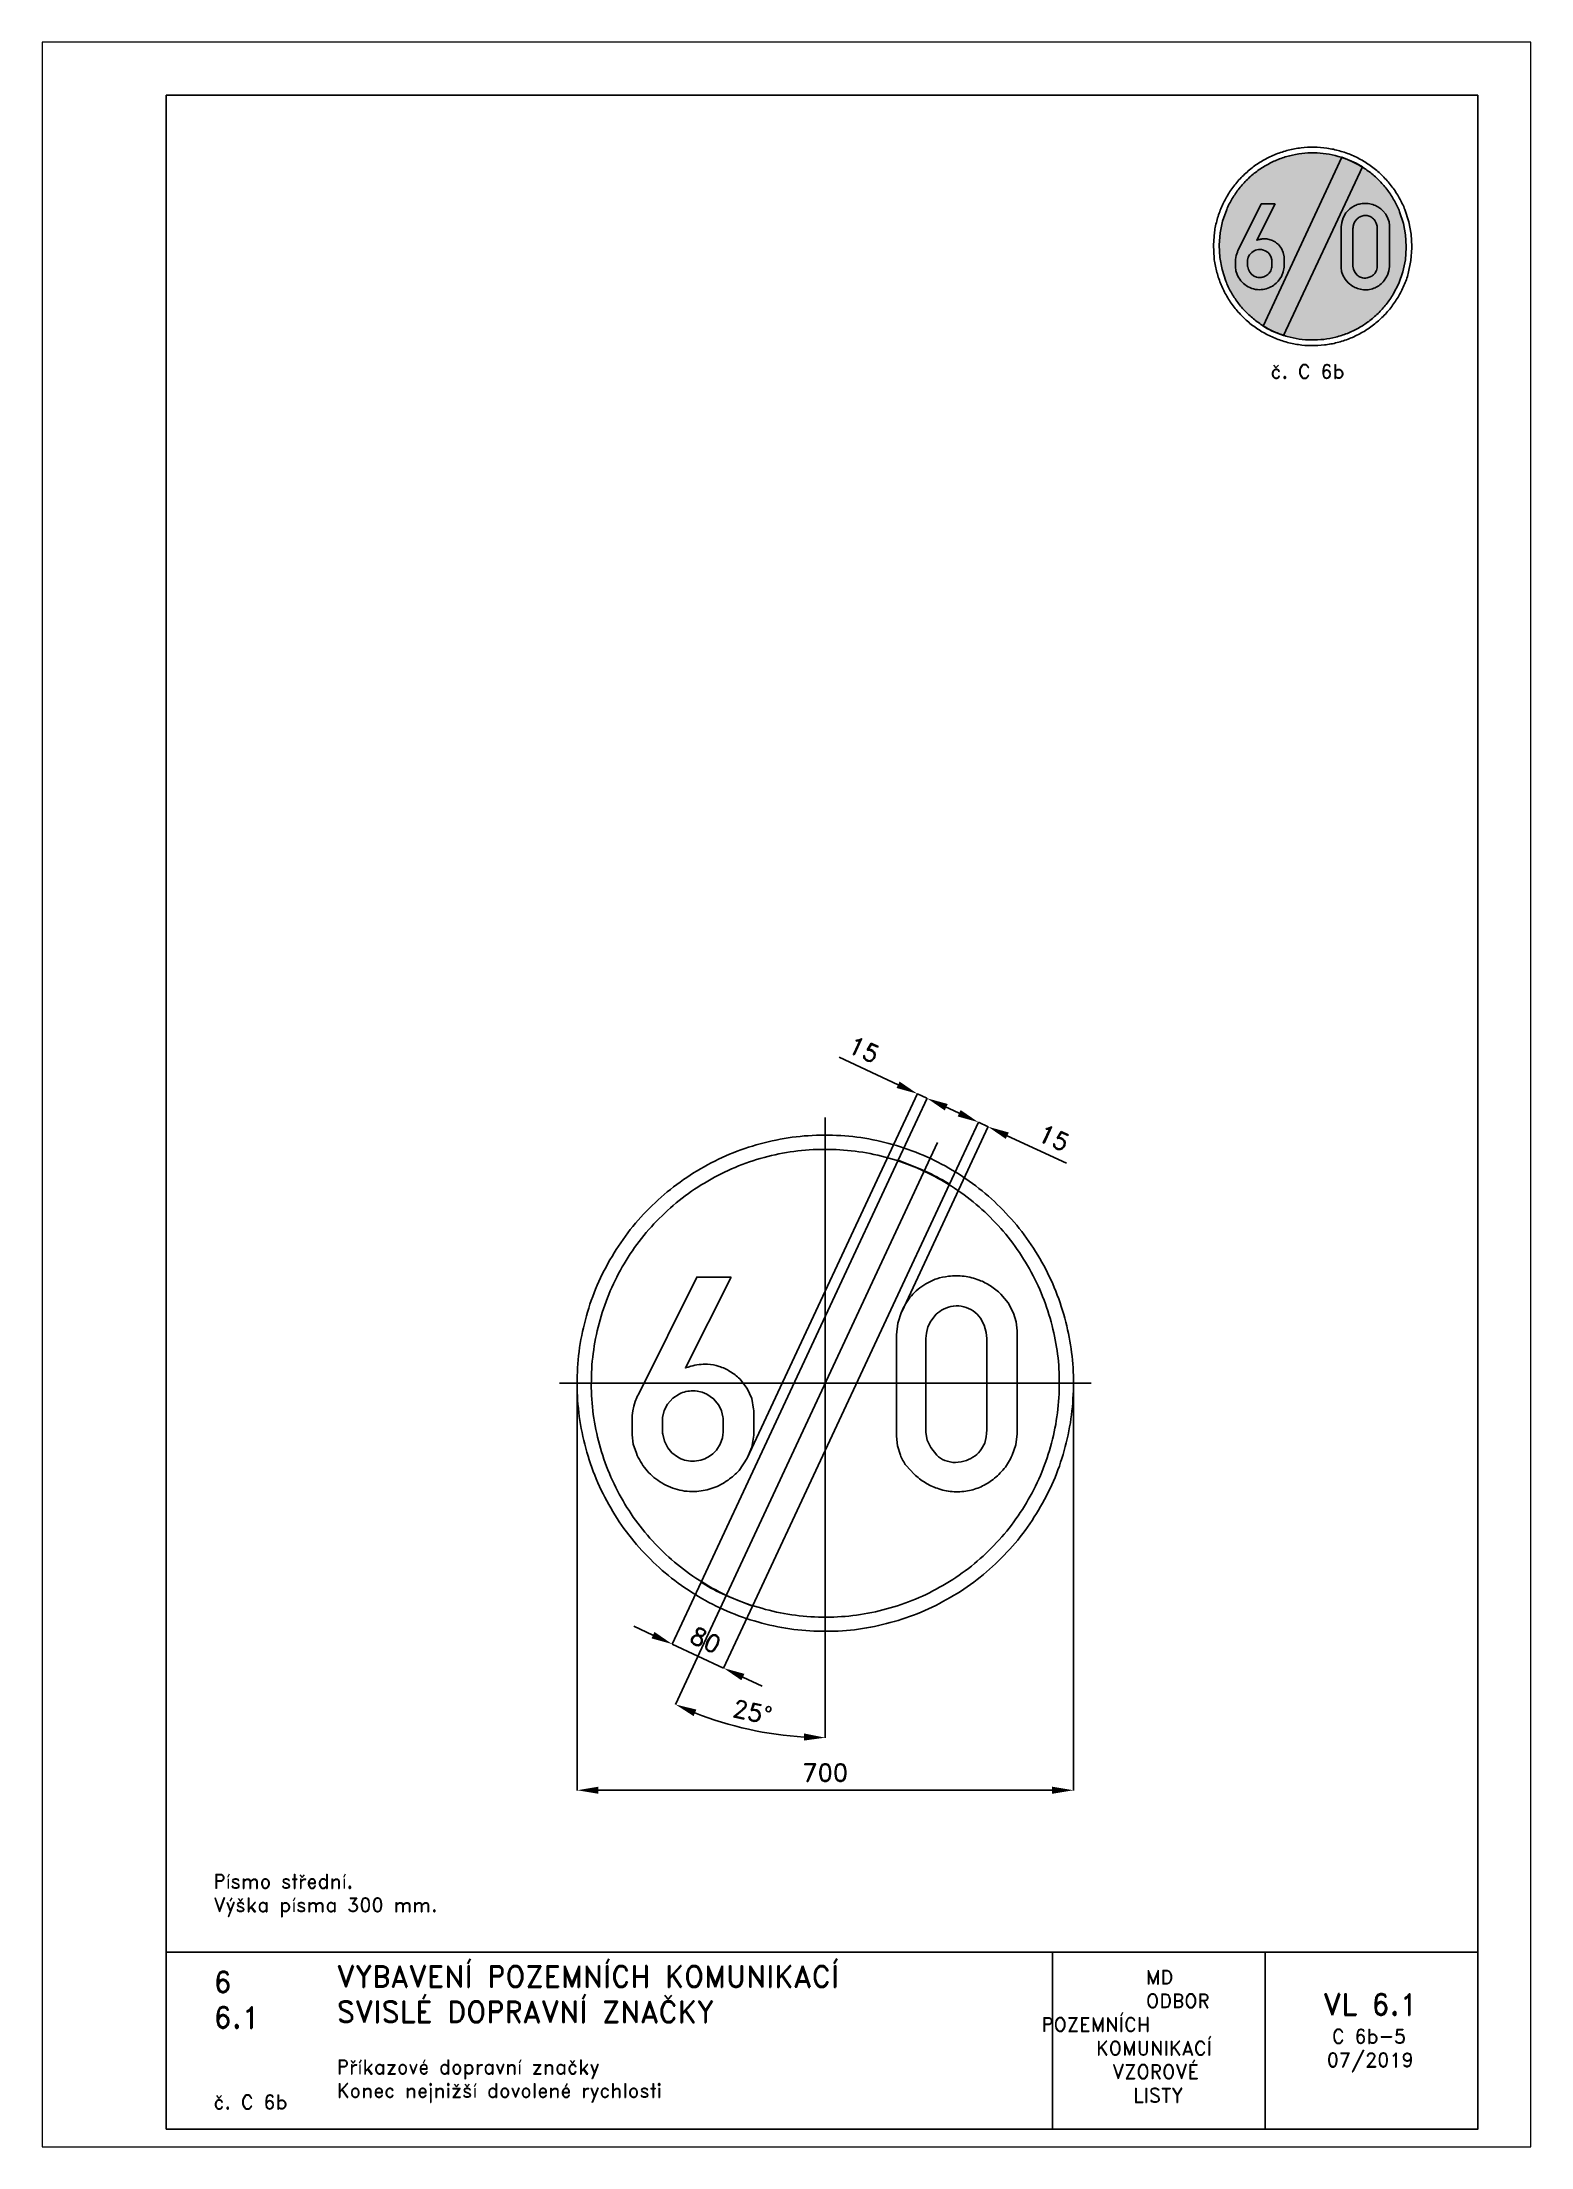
# Paper-space layout 'C 6b-5' of a CAD drawing. Header units: millimetres. Extents: x 0 to 210, y 0 to 297.
# The model-space entities are those that its viewports show. They can reach past a viewport. Long polylines and large blocks are cut down to what shows.
import ezdxf

# ---------------------------------------------------------------- set-up
doc = ezdxf.new("R2010")
doc.units = ezdxf.units.MM
doc.header["$LTSCALE"] = 5
doc.linetypes.add('ČERCHOVANÁX2', pattern=[2, 1, -0.5, 0, -0.5])
for name, color, linetype in [('Kóty', 2, 'Continuous'), ('Rozpiska', 7, 'Continuous'), ('Značka', 7, 'Continuous')]:
    doc.layers.add(name, color=color, linetype=linetype)
doc.layers.add('Rámeček', color=6, linetype='Continuous', plot=False)
doc.styles.get("Standard").update_dxf_attribs({"font": 'romand.shx', "height": 25})
doc.dimstyles.get("Standard").update_dxf_attribs({"dimtxt": 25, "dimasz": 30, "dimexe": 0.18, "dimexo": 0.0625, "dimgap": 12.5, "dimtad": 1, "dimdec": 0, "dimzin": 0, "dimdsep": 46, "dimtxsty": 'Standard', "dimcen": 0.09, "dimadec": 0, "dimazin": 0, "dimtfac": 1, "dimtdec": 0, "dimtofl": 0, "dimtmove": 0, "dimatfit": 3, "dimfxl": 1, "dimtolj": 1, "dimtzin": 0, "dimarcsym": 0})

psp = doc.layouts.new('C 6b-5')

# ---------------------------------------------------------------- texts
at = {"layer": 'Rozpiska', "color": 7, "attachment_point": 1}
for s, width, heights, insert, char_height in [('\\pi7.99147;{\\C6;č. C 6b}', 27.98293665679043, [2.666666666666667], (165.2758677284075, 251.5084026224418), 2), ('Písmo střední.\\PVýška písma 300 mm. {\\H1.83333x; }', 155.5010732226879, [0], (24.16971776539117, 38.48305460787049), 2), ('6', 149.04217740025, [0], (24.16971776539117, 24.77143633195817), 3), ('{\\C6;VYBAVENÍ POZEMNÍCH KOMUNIKACÍ\\P}SVISLÉ DOPRAVNÍ ZNAČKY{\\H1.34524x; }', 149.04217740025, [0], (41.56166878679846, 25.56072462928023), 3), ('\\pi14.7414;{\\C6;MD\\P\\pi2.36044;}ODBOR POZEMNÍCH{\\H1.57143x; }\\P\\pi7.69378;KOMUNIKACÍ{\\H1.5x; }\\P\\pi9.97949;{\\C6;VZOROVÉ\\H1.47619x; \\H0.67742x;\\P\\pi12.93187;LISTY\\H1.26984x; }', 33.10184048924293, [0], (140.9534725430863, 24.94523992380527), 2), ('\\pi1.03113;{\\H1.5x;\\C6;VL 6.1\\P\\pi2.26919;\\H0.66667x;C 6b-5\\H1.66666x; \\H0.6x;\\P\\pi1.5549;07/2019\\H1.80159x; }', 16.06225436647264, [0], (179.6550617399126, 21.60975232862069), 2), ('6.1', 149.04217740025, [0], (24.16971776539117, 19.77734483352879), 3), ('{\\C6;Příkazové dopravní značky\\P}Konec nejnižší dovolené rychlosti{\\H1.83333x; }', 149.04217740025, [0], (41.56166878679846, 12.28505153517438), 2), ('{\\C6;č. C 6b}', 18.33049291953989, [2.666666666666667], (24.16971776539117, 7.325564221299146), 2)]:
    psp.add_mtext_dynamic_manual_height_columns(s, width=width, gutter_width=100, heights=heights, dxfattribs=dict(at, insert=insert, char_height=char_height))

msp = doc.modelspace()

# ---------------------------------------------------------------- texts
at = {"layer": 'Kóty', "char_height": 25, "attachment_point": 5, "rotation": 334.99434697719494}
for insert in [(54.5609019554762, 470.6031485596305), (322.5405267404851, 346.1921985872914)]:
    msp.add_mtext('\\A1;15', dxfattribs=dict(at, insert=insert))

# ---------------------------------------------------------------- blocks, each defined once
blk = doc.blocks.new('*D2')
at = {"layer": 'Defpoints', "color": 0, "transparency": 16777216}
for p in [(-175.1000000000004, -280.7754), (-102.6000000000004, -314.6011999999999), (-143.3539788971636, -401.9506040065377)]:
    blk.add_point(p, dxfattribs=at)
at = {"layer": 'Kóty', "color": 0, "lineweight": -2, "transparency": 16777216}
for p, q in [((-175.1264255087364, -280.8320387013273), (-215.9300843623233, -368.2879234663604)), ((-102.6264255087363, -314.6578387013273), (-143.4300843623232, -402.1137234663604)), ((-243.0405555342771, -355.4405598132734), (-270.2271321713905, -342.7563156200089)), ((-116.1674022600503, -414.6348481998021), (-88.98082562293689, -427.3190923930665))]:
    blk.add_line(p, q, dxfattribs=at)
at = {"layer": 'Kóty', "color": 0, "transparency": 16777216}
for points in [[(-240.9265148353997, -350.9094637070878), (-245.1545962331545, -359.971655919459), (-215.8539788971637, -368.1248040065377)], [(-114.0533615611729, -410.1037520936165), (-118.2814429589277, -419.1659443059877), (-143.3539788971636, -401.9506040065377)]]:
    blk.add_solid(points, dxfattribs=at)
at = {"layer": 'Kóty', "color": 0, "transparency": 16777216, "insert": (-169.0337754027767, -362.3822234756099), "char_height": 25, "attachment_point": 5, "rotation": 334.9879955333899}
blk.add_mtext('\\A1;80', dxfattribs=at)
blk = doc.blocks.new('*D3')
at = {"layer": 'Defpoints', "color": 0, "transparency": 16777216}
for p in [(1.4210854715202e-14, 375.0000000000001), (158.4818481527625, 339.8654201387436), (-158.4818481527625, -339.8654201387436), (-1.4210854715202e-14, -375.0000000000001), (-143.4338556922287, -479.1024430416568)]:
    blk.add_point(p, dxfattribs=at)
at = {"layer": 'Kóty', "color": 0, "lineweight": -2, "transparency": 16777216}
for p, q in [((-158.5082617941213, -339.9220643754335), (-211.4327083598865, -453.4189062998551)), ((-1.4210854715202e-14, -375.0625000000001), (-7.105427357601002e-14, -500.2924092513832))]:
    blk.add_line(p, q, dxfattribs=at)
blk.add_arc((0, 0), 500.1124092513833, 248.4374895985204, 266.5625104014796, dxfattribs=at)
at = {"layer": 'Kóty', "color": 0, "transparency": 16777216}
for points in [[(-185.7755899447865, -469.7059997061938), (-181.8231399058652, -460.5202423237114), (-211.3566370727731, -453.2557708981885)], [(-29.83653674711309, -494.2148610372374), (-30.13646931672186, -504.2103620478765), (-8.526512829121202e-14, -500.1124092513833)]]:
    blk.add_solid(points, dxfattribs=at)
at = {"layer": 'Kóty', "color": 0, "transparency": 16777216, "insert": (-102.8331464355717, -463.8503480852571), "char_height": 25, "attachment_point": 5, "rotation": 347.49999999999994}
blk.add_mtext('\\A1;25°', dxfattribs=at)
blk = doc.blocks.new('*D4')
at = {"layer": 'Defpoints', "color": 0, "transparency": 16777216}
for p in [(-350.0535818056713, 0), (350, 2.507327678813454e-12), (349.9999999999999, -574.328841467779)]:
    blk.add_point(p, dxfattribs=at)
at = {"layer": 'Kóty', "color": 0, "lineweight": -2, "transparency": 16777216}
for p, q in [((-350.0535818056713, -0.0625), (-350.0535818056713, -574.5088414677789)), ((350, -0.06249999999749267), (349.9999999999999, -574.5088414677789)), ((-320.0535818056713, -574.328841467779), (319.9999999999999, -574.328841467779))]:
    blk.add_line(p, q, dxfattribs=at)
at = {"layer": 'Kóty', "color": 0, "transparency": 16777216}
for points in [[(-320.0535818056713, -569.328841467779), (-320.0535818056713, -579.328841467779), (-350.0535818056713, -574.328841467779)], [(319.9999999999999, -569.328841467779), (319.9999999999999, -579.328841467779), (349.9999999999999, -574.328841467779)]]:
    blk.add_solid(points, dxfattribs=at)
at = {"layer": 'Kóty', "color": 0, "transparency": 16777216, "insert": (-0.0267909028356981, -549.328841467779), "char_height": 25, "attachment_point": 5}
blk.add_mtext('\\A1;700', dxfattribs=at)

# ---------------------------------------------------------------- dimensions: what is measured, and where the dimension line sits
at = {"layer": 'Kóty'}
dim = msp.add_angular_dim_2l(base=(-143.4338556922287, -479.1024430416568), line1=((158.4818481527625, 339.8654201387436), (-158.4818481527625, -339.8654201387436)), line2=((0, 375), (0, -375)), dimstyle='Standard', dxfattribs=at)
dim.commit()
dim.dimension.update_dxf_attribs({"geometry": '*D3', "text_midpoint": (-102.8331464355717, -463.8503480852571)})
dim = msp.add_linear_dim(base=(349.9999999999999, -574.328841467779), p1=(-350.0535818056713, 0), p2=(350, 2.507327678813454e-12), dimstyle='Standard', dxfattribs=at)
dim.commit()
dim.dimension.update_dxf_attribs({"geometry": '*D4', "text_midpoint": (-0.0267909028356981, -549.328841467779)})
dim = msp.add_aligned_dim(p1=(-175.1000000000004, -280.7754), p2=(-102.6000000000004, -314.6011999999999), distance=-96.38882288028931, dimstyle='Standard', dxfattribs=at)
dim.commit()
dim.dimension.update_dxf_attribs({"geometry": '*D2', "text_midpoint": (-169.0337754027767, -362.3822234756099)})

# ---------------------------------------------------------------- linework, layer by layer
at = {"layer": 'Kóty'}
for p, q in [((19.3943541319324, 460.0022652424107), (102.6845229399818, 421.1534166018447)), ((-110.0621492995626, -105.937), (129.9485944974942, 408.6353176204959)), ((102.6000000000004, 314.6010000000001), (143.5098813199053, 402.3099588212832)), ((188.74965054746, 381.0102628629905), (161.5616679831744, 393.691493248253)), ((107.7528384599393, 100.8632832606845), (229.6218638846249, 362.1449442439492)), ((175.1000000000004, 280.775), (216.0137204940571, 368.4921603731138)), ((256.7337590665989, 349.300585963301), (340.0239278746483, 310.451737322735))]:
    msp.add_line(p, q, dxfattribs=at)
for points in [[(129.872507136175, 408.4721897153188), (143.4337939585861, 402.1468309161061)], [(215.9376331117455, 368.329032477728), (229.5457765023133, 361.9818163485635)], [(-215.8539788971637, -368.1248040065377), (-143.3539788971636, -401.9506040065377)]]:
    msp.add_lwpolyline(points, dxfattribs=at)
for points in [[(104.7980607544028, 425.6847473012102), (100.5709851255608, 416.6220859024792), (129.872507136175, 408.4721897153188)], [(172.7353159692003, 393.9969347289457), (168.5082403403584, 384.9342733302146), (143.4337939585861, 402.1468309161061)], [(190.8631889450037, 385.5415932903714), (186.6361121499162, 376.4789324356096), (215.9376331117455, 368.329032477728)], [(258.8472974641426, 353.831916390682), (254.6202206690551, 344.7692555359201), (229.5457765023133, 361.9818163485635)]]:
    msp.add_solid(points, dxfattribs=at)
at = {"layer": 'Značka', "color": 6, "linetype": 'ČERCHOVANÁX2', "lineweight": 25, "ltscale": 5}
for p, q in [((0, 375), (0, -375)), ((158.4818481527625, 339.8654201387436), (-158.4818481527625, -339.8654201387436)), ((375.0000000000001, 0), (-375, 0))]:
    msp.add_line(p, q, dxfattribs=at)
at = {"layer": 'Značka', "color": 5}
for points in [[(350, 0), (350, -2.290999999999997), (350, -4.58099999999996, -0.0321663), (346.5, -50.20799999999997, -0.0357268), (336.8999999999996, -95.00400000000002, -0.0366679), (321.7999999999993, -138.262, -0.03474869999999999), (300.7999999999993, -178.953, -0.03404219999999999), (275, -216.774, -0.0344423), (244.2000000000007, -250.7057, -0.0345546), (209.5, -280.5629, -0.0344262), (171, -305.3736, -0.034386), (129.7000000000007, -325.2231, -0.0344168), (86.20000000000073, -339.2308, -0.03442319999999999), (41.20000000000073, -347.72408, -0.0344159), (-4.600000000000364, -349.9700147, -0.03441669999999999), (-50.20000000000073, -346.52732, -0.034417), (-95, -336.8593, -0.0344219), (-138.2000000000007, -321.7156, -0.03442580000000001), (-179, -300.7922, -0.03441959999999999), (-216.7999999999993, -274.9795, -0.0344135), (-250.7000000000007, -244.227, -0.0344027), (-280.6000000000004, -209.504, -0.0344212), (-305.3999999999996, -171.017, -0.0344081), (-325.2000000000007, -129.751, -0.03441669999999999), (-339.2000000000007, -86.154, -0.034422), (-347.7000000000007, -41.15600000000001, -0.0344239), (-350, 4.58099999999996, -0.0344186), (-346.5, 50.24400000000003, -0.0344066), (-336.8999999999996, 95.00400000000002, -0.0344079), (-321.7000000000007, 138.22, -0.0344215), (-300.7999999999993, 178.953, -0.03441230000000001), (-275, 216.776, -0.0344159), (-244.2000000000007, 250.706, -0.0344112), (-209.5, 280.5599999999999, -0.03441019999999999), (-171, 305.3739999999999, -0.0344135), (-129.7999999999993, 325.2239999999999, -0.0344133), (-86.20000000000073, 339.2310000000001, -0.03441780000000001), (-41.20000000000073, 347.7239999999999, -0.0344147), (4.600000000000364, 349.97, -0.03441830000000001), (50.20000000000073, 346.5269999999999, -0.0344185), (95, 336.8589999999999, -0.0344139), (138.2000000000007, 321.715, -0.0344122), (179, 300.7919999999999, -0.034421), (216.7999999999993, 274.98, -0.0343987), (250.7000000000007, 244.227, -0.0344281), (280.6000000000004, 209.501, -0.0344954), (305.3999999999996, 171.0169999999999, -0.0344081), (325.2000000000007, 129.763, -0.0340917), (339.2000000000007, 86.154, -0.0328069), (347.5, 43.38400000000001, -0.0342764), (350, 0)], [(330, 0), (330, -2.160000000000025), (330, -4.319999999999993, -0.0321676), (326.7000000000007, -47.339, -0.0357412), (317.6000000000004, -89.57499999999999, -0.0366598), (303.3999999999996, -130.361, -0.03476890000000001), (283.6000000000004, -168.727, -0.0340415), (259.2999999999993, -204.387, -0.0344506), (230.2999999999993, -236.38, -0.034559), (197.5, -264.5307, -0.0344287), (161.2000000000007, -287.9237, -0.034392), (122.2999999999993, -306.6389, -0.034413), (81.20000000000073, -319.8462, -0.0344226), (38.79999999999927, -327.8541, -0.0344166), (-4.299999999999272, -329.9717, -0.03441549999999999), (-47.39999999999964, -326.7258, -0.03441780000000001), (-89.60000000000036, -317.6102, -0.0344206), (-130.2999999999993, -303.3319, -0.0344145), (-168.7000000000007, -283.6041, -0.034423), (-204.3999999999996, -259.2663, -0.034424), (-236.3999999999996, -230.271, -0.0344207), (-264.5, -197.532, -0.0344091), (-287.8999999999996, -161.245, -0.0344122), (-306.6000000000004, -122.337, -0.0343888), (-319.7999999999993, -81.231, -0.03439280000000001), (-327.8999999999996, -38.80400000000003, -0.034449), (-330, 4.319999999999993, -0.0344398), (-326.7000000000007, 47.37300000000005, -0.0344103), (-317.6000000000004, 89.57500000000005, -0.0344275), (-303.2999999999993, 130.3219999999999, -0.0344042), (-283.6000000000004, 168.727, -0.0344117), (-259.2999999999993, 204.389, -0.034409), (-230.2999999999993, 236.38, -0.0344094), (-197.5, 264.528, -0.0344108), (-161.2000000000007, 287.924, -0.0344214), (-122.2999999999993, 306.6389999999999, -0.0344114), (-81.20000000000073, 319.846, -0.034423), (-38.79999999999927, 327.8539999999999, -0.0344179), (4.299999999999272, 329.972, -0.0344171), (47.39999999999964, 326.7260000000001, -0.03441830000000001), (89.60000000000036, 317.61, -0.0344109), (130.2999999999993, 303.332, -0.0344202), (168.7000000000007, 283.604, -0.0344124), (204.3999999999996, 259.2669999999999, -0.034393), (236.3999999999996, 230.271, -0.0344124), (264.5, 197.529, -0.0344903), (287.8999999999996, 161.245, -0.0344317), (306.6000000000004, 122.348, -0.034062), (319.7999999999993, 81.231, -0.032789), (327.7000000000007, 40.90499999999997, -0.034256), (330, 0)], [(175.1000000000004, 280.775), (172.2000000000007, 282.633), (169.2000000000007, 284.4640000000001, 0.0360054), (136.7000000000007, 301.075), (102.6000000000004, 314.6010000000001), (-175.1000000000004, -280.7754), (-172.2000000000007, -282.6332), (-169.2000000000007, -284.4635, 0.0360042), (-136.7000000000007, -301.0751), (-102.6000000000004, -314.6011999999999), (175.1000000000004, 280.775)], [(-132.7999999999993, 149.9059999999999), (-197.2000000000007, 21.6880000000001), (-193.5, 22.90300000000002), (-189.7000000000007, 24.03099999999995, -0.0391117), (-178.0999999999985, 26.36199999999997, -0.0459437), (-166.2000000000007, 26.6880000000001, -0.0661316), (-149.7000000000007, 23.75999999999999, -0.06206), (-134.5, 16.75, -0.06452100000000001), (-120.7000000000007, 6.163999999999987), (-110.2000000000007, -7.625), (-103.7999999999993, -21.62400000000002), (-101.0999999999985, -36.625), (-101, -38.29700000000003), (-100.9000000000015, -39.96900000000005), (-100.9000000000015, -68.96900000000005), (-101, -71.09400000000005), (-101, -73.21900000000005), (-103.7000000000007, -90.04899999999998), (-110.2000000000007, -105.937), (-121.7000000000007, -122.959, -0.0610939), (-137.2000000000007, -136.5940000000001, -0.06935210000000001), (-158.0999999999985, -147.735, -0.0745073), (-181.2000000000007, -152.5309999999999, -0.086603), (-208.5999999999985, -150.076, -0.0853183), (-233.7000000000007, -138.5940000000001, -0.0800955), (-253.2000000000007, -121.2859999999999, -0.0761834), (-266.4000000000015, -98.875), (-270.7999999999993, -85.96499999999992), (-272.5, -72.59400000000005), (-272.5, -70.76599999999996), (-272.5, -68.93700000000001), (-272.5, -48.875), (-272.2999999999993, -47.25), (-272.2000000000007, -45.625), (-271.2999999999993, -38.827), (-269.9000000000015, -32.125), (-268, -25.98599999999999), (-265.5999999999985, -20.03099999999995), (-264.7000000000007, -17.97800000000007), (-263.7000000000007, -15.9369999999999), (-181.2000000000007, 149.9059999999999), (-132.7999999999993, 149.9059999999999)], [(100.5, 63.125), (100.5, 65.8130000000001), (100.5, 68.5), (102.5, 84.90499999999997), (107.7000000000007, 100.75, -0.0795526), (121.3999999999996, 123.3869999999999, -0.0890718), (141.7000000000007, 140.1559999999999, -0.0597907), (157.2000000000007, 147.3299999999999, -0.0520145), (173.8999999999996, 150.9059999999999, -0.062019), (195.7999999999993, 150.934, -0.06450059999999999), (216.8999999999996, 145.5309999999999, -0.0554556), (233.2000000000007, 137.362, -0.05548160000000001), (247.3999999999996, 125.8130000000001), (257.7999999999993, 113.3299999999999), (265.2999999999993, 98.96900000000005), (269.1000000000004, 86.644), (270.7000000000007, 73.875), (270.7000000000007, 69.40599999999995), (270.7000000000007, 64.9380000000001), (270.7000000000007, -65.81200000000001), (270.7000000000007, -68.5), (270.7000000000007, -71.18700000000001), (268.6000000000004, -86.73599999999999), (263.5, -101.6559999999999, -0.0667841), (252.2999999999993, -120.433, -0.0658847), (236.6000000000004, -135.6559999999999, -0.0611122), (219.7000000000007, -145.971, -0.06414919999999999), (200.7999999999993, -151.7809999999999, -0.0696632), (179.1000000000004, -152.94, -0.0674536), (157.7999999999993, -148.2190000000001, -0.0568232), (140.7000000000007, -140.108, -0.0495954), (125.6000000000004, -128.5), (114.1000000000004, -116.121, -0.06593500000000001), (105.8999999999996, -101.6559999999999), (101.8999999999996, -88.50299999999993), (100.5, -74.78099999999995), (100.3999999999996, -70.28999999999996), (100.5, -65.81200000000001), (100.5, 63.125)], [(141.7000000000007, 63.125), (141.7000000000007, -65.81200000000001), (141.7000000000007, -67.61099999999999), (141.7000000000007, -69.40599999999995), (143.7999999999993, -80.51299999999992), (148.7999999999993, -90.90599999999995), (157.2999999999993, -101.593, 0.09457280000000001), (168.6000000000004, -108.812, 0.108396), (183.6000000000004, -111.776, 0.0875479), (199, -108.812, 0.0781617), (211.2000000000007, -102.471, 0.0881138), (220.5, -92.68700000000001), (224.8999999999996, -84.51400000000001), (227.1000000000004, -75.56200000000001), (227.6000000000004, -70.69799999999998), (227.7000000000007, -65.81200000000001), (227.7000000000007, 63.125), (227.3999999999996, 67.36800000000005), (226.8999999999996, 71.59400000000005), (224.1000000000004, 82.149), (218.7000000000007, 91.78099999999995, 0.0881323), (208.5, 102.024, 0.0978912), (195.3999999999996, 107.9059999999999, 0.0998454), (180.7999999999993, 108.8240000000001, 0.08829780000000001), (166.7999999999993, 104.3440000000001, 0.074135), (156.3999999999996, 97.31500000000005), (148.7000000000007, 87.65599999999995), (144.7999999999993, 79.54199999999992), (142.6000000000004, 70.84400000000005), (142.1000000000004, 66.99099999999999), (141.7000000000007, 63.125)], [(-229.7000000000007, -51.25), (-229.7000000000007, -69.15599999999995), (-229.5, -70.5), (-229.2999999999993, -71.84400000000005), (-226.9000000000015, -81.88), (-222.2999999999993, -91.09400000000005), (-216.2999999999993, -98.32299999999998), (-208.7000000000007, -103.9059999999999, 0.0672495), (-198.5, -108.317, 0.06936519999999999), (-187.4000000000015, -109.812, 0.07218939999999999), (-175.7000000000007, -108.374, 0.0687303), (-164.7999999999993, -103.75), (-158.7000000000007, -99.58500000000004), (-153.5, -94.375), (-148.0999999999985, -86.13599999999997), (-145, -76.84400000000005), (-144.2999999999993, -72.92000000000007), (-143.9000000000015, -68.96900000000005), (-143.9000000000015, -51.56200000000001), (-144.0999999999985, -49.43499999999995), (-144.2999999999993, -47.31200000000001), (-146.2999999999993, -38.91200000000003), (-150.0999999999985, -31.09400000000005), (-157.5, -21.99099999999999), (-167.2999999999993, -15.40599999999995), (-173.7999999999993, -12.6869999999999), (-180.7000000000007, -11.15599999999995), (-183.7000000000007, -10.82799999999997), (-186.7000000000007, -10.71900000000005, 0.0576142), (-196.5, -11.81099999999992, 0.0609181), (-205.9000000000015, -15.1869999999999), (-215.0999999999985, -21.16000000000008), (-222.4000000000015, -29.43700000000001), (-227.0999999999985, -38.49900000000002), (-229.4000000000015, -48.375), (-229.5, -49.81200000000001), (-229.7000000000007, -51.25)]]:
    msp.add_lwpolyline(points, format="xyb", dxfattribs=at)

msp.set_redraw_order([(e.dxf.handle, doc.entitydb.next_handle()) for e in msp.query("TEXT MTEXT ATTDEF DIMENSION ARC_DIMENSION")])  # texts and dimensions are drawn at this point

# ---------------------------------------------------------------- hatches: boundary and pattern name
at = {"layer": 'Značka'}
h = psp.add_hatch(color=170, dxfattribs=at)
h.dxf.hatch_style = 1
edge = h.paths.add_edge_path()
edge.add_line((192.4255639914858, 268.1701578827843), (192.4255639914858, 268.0837578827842))
edge.add_line((192.4255639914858, 268.0837578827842), (192.4255639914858, 267.9973578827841))
edge.add_line((192.4255639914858, 267.9973578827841), (192.2935639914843, 266.2765978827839))
edge.add_line((192.2935639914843, 266.2765978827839), (191.9295639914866, 264.5871578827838))
edge.add_line((191.9295639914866, 264.5871578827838), (191.3615639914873, 262.9557178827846))
edge.add_line((191.3615639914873, 262.9557178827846), (190.569563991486, 261.4210778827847))
edge.add_arc((179.6261659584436, 267.8339230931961), 12.6839482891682, 321.82652208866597, 329.629642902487, ccw=False)
edge.add_arc((179.7375808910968, 267.7666426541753), 12.55478805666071, 313.8649863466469, 321.75365255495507, ccw=False)
edge.add_arc((179.6419875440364, 267.6358326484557), 12.52773609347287, 306.6811003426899, 314.5947865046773, ccw=False)
edge.add_arc((179.6152872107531, 267.6485459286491), 12.55388913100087, 298.8541511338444, 306.7441679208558, ccw=False)
edge.add_arc((179.4633730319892, 267.5698473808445), 12.55943653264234, 291.7509741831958, 299.6344212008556, ccw=False)
edge.add_arc((179.4630763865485, 267.5668330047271), 12.55674677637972, 283.8718211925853, 291.7573284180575, ccw=False)
edge.add_arc((179.3025391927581, 267.5160371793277), 12.54704654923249, 276.7512765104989, 284.6391644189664, ccw=False)
edge.add_arc((179.3010136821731, 267.5217257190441), 12.55287501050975, 268.87047857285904, 276.7551388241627, ccw=False)
edge.add_arc((179.1336222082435, 267.5451296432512), 12.57409462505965, 261.75106630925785, 269.6352000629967, ccw=False)
edge.add_arc((179.1313636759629, 267.5319729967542), 12.56075006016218, 253.86904429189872, 261.7526515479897, ccw=False)
edge.add_arc((178.9744446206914, 267.5719136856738), 12.55656383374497, 246.7288706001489, 254.60753335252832, ccw=False)
edge.add_arc((178.9727854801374, 267.5794272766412), 12.56281146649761, 238.8674471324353, 246.7493604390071, ccw=False)
edge.add_arc((178.825400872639, 267.6714337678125), 12.56656672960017, 231.7735011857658, 239.65955779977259, ccw=False)
edge.add_arc((178.8261750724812, 267.6682122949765), 12.56451535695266, 223.8787172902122, 231.7616378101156, ccw=False)
edge.add_arc((178.7125943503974, 267.7722992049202), 12.5557330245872, 216.698859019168, 224.5803602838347, ccw=False)
edge.add_arc((178.6991875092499, 267.7795819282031), 12.54934345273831, 208.8705254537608, 216.7620988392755, ccw=False)
edge.add_arc((178.6286301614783, 267.9262020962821), 12.55939920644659, 201.7281223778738, 209.6117067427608, ccw=False)
edge.add_line((166.9615639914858, 263.2766778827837), (166.4335639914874, 264.9209178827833))
edge.add_line((166.4335639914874, 264.9209178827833), (166.1095639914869, 266.6179978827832))
edge.add_line((166.1095639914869, 266.6179978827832), (166.0255639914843, 268.3429578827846))
edge.add_line((166.0255639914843, 268.3429578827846), (166.1575639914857, 270.0650778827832))
edge.add_line((166.1575639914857, 270.0650778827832), (166.5215639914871, 271.7531578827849))
edge.add_line((166.5215639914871, 271.7531578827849), (167.0935639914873, 273.3830378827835))
edge.add_arc((178.6308040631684, 268.4351678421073), 12.55345874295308, 148.9011182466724, 156.7874037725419, ccw=False)
edge.add_arc((178.7186278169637, 268.579288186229), 12.55535401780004, 141.7878428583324, 149.6713127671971, ccw=False)
edge.add_arc((178.7195355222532, 268.5677586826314), 12.56320196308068, 133.8659852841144, 141.7490889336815, ccw=False)
edge.add_arc((178.8402012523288, 268.6673251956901), 12.57600393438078, 126.69375571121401, 134.5766991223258, ccw=False)
edge.add_arc((178.8427986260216, 268.6822763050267), 12.56557238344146, 118.8610219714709, 126.74398827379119, ccw=False)
edge.add_arc((178.983048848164, 268.7801375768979), 12.54871553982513, 111.74736996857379, 119.6375469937, ccw=False)
edge.add_arc((178.9865922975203, 268.7777511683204), 12.55224523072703, 103.87003431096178, 111.7583571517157, ccw=False)
edge.add_arc((179.1499576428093, 268.8171785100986), 12.55425435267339, 96.75367321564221, 104.6370286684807, ccw=False)
edge.add_arc((179.1502411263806, 268.8183754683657), 12.55309904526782, 88.87107771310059, 96.75560061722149, ccw=False)
edge.add_arc((179.3175206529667, 268.7957790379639), 12.57351362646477, 81.7507509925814, 89.63525100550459, ccw=False)
edge.add_arc((179.3196867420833, 268.8085211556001), 12.56059256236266, 73.86846818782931, 81.75218989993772, ccw=False)
edge.add_arc((179.480200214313, 268.7781766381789), 12.54619872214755, 66.72599609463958, 74.61115995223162, ccw=False)
edge.add_arc((179.4773832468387, 268.7591343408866), 12.56480550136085, 58.86782909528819, 66.74850627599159, ccw=False)
edge.add_arc((179.6317737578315, 268.6774233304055), 12.55613741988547, 51.771138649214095, 59.66367346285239, ccw=False)
edge.add_arc((179.6356465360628, 268.684143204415), 12.54846221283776, 43.872935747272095, 51.76604283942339, ccw=False)
edge.add_arc((179.7448582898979, 268.5741320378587), 12.54693567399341, 36.69328853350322, 44.5807415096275, ccw=False)
edge.add_arc((179.7544020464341, 268.5617003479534), 12.54672116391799, 28.872087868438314, 36.76485159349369, ccw=False)
edge.add_arc((179.8118617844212, 268.4076853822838), 12.57182245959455, 21.739255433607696, 29.613225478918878, ccw=False)
edge.add_line((191.4895639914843, 273.0640778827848), (192.0175639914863, 271.4193978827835))
edge.add_line((192.0175639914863, 271.4193978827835), (192.3335639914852, 269.8063578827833))
edge.add_line((192.3335639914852, 269.8063578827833), (192.4255639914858, 268.1701578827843))
h = psp.add_hatch(color=10, dxfattribs=at)
h.dxf.hatch_style = 1
edge = h.paths.add_edge_path()
edge.add_line((186.2295639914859, 279.4011578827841), (186.1135639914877, 279.4754778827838))
edge.add_line((186.1135639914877, 279.4754778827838), (185.9935639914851, 279.5487178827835))
edge.add_arc((180.7312925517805, 270.8568681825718), 10.16069642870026, 58.80819899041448, 67.04795115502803)
edge.add_line((184.6935639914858, 280.213157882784), (183.3295639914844, 280.7541978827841))
edge.add_line((183.3295639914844, 280.7541978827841), (172.2215639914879, 256.9391418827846))
edge.add_line((172.2215639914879, 256.9391418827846), (172.337563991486, 256.864829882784))
edge.add_line((172.337563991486, 256.864829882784), (172.457563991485, 256.7916178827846))
edge.add_arc((177.7199891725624, 265.4834304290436), 10.1607442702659, 238.807348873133, 247.047123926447)
edge.add_line((173.7575639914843, 256.1271538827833), (175.1215639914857, 255.5861098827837))
edge.add_line((175.1215639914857, 255.5861098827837), (186.2295639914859, 279.4011578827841))
h = psp.add_hatch(color=255, dxfattribs=at)
h.dxf.hatch_style = 1
edge = h.paths.add_edge_path()
edge.add_line((183.2455639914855, 270.695157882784), (183.2455639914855, 270.8026778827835))
edge.add_line((183.2455639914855, 270.8026778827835), (183.2455639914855, 270.9101578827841))
edge.add_line((183.2455639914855, 270.9101578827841), (183.3255639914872, 271.5663578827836))
edge.add_line((183.3255639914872, 271.5663578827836), (183.5335639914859, 272.2001578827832))
edge.add_arc((186.6350943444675, 270.9416655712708), 3.347132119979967, 139.720613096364, 157.9144100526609, ccw=False)
edge.add_arc((186.3542567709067, 271.1812609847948), 2.977978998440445, 119.3733197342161, 139.7441197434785, ccw=False)
edge.add_arc((186.3981608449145, 271.3388559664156), 2.864510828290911, 107.98768297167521, 121.68536943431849, ccw=False)
edge.add_arc((186.5328892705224, 270.9343934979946), 3.290811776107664, 96.12854590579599, 108.04409780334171, ccw=False)
edge.add_arc((186.624061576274, 270.6892040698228), 3.544919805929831, 82.9758114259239, 97.17069825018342, ccw=False)
edge.add_arc((186.645563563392, 270.8424878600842), 3.39015802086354, 68.25450964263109, 83.01968178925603, ccw=False)
edge.add_arc((186.758314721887, 270.8963538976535), 3.299441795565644, 57.03634198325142, 69.72674710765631, ccw=False)
edge.add_arc((186.7637382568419, 270.8837985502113), 3.307044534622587, 44.52286645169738, 57.233537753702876, ccw=False)
edge.add_line((189.1215639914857, 273.2026778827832), (189.5375639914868, 272.7033578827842))
edge.add_line((189.5375639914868, 272.7033578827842), (189.837563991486, 272.1289178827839))
edge.add_line((189.837563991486, 272.1289178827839), (189.9895639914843, 271.6359178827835))
edge.add_line((189.9895639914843, 271.6359178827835), (190.0535639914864, 271.1251578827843))
edge.add_line((190.0535639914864, 271.1251578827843), (190.0535639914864, 270.9463978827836))
edge.add_line((190.0535639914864, 270.9463978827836), (190.0535639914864, 270.7676778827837))
edge.add_line((190.0535639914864, 270.7676778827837), (190.0535639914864, 265.5376778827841))
edge.add_line((190.0535639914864, 265.5376778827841), (190.0535639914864, 265.4301578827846))
edge.add_line((190.0535639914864, 265.4301578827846), (190.0535639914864, 265.322677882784))
edge.add_line((190.0535639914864, 265.322677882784), (189.9695639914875, 264.7007178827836))
edge.add_line((189.9695639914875, 264.7007178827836), (189.7655639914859, 264.1039178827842))
edge.add_line((189.7655639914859, 264.1039178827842), (189.3175639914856, 263.3528378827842))
edge.add_arc((186.7063973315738, 265.417524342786), 3.328831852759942, 306.5664396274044, 321.66607859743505, ccw=False)
edge.add_arc((186.6679236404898, 265.2960785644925), 3.255849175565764, 294.41226408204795, 308.3837638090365, ccw=False)
edge.add_arc((186.7329288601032, 265.1514008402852), 3.09723977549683, 279.75223575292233, 294.4233961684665, ccw=False)
edge.add_arc((186.6579896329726, 265.1757927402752), 3.134748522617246, 265.08779943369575, 281.02674179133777, ccw=False)
edge.add_arc((186.6604004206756, 265.2909338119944), 3.249681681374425, 249.7863377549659, 265.21928405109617, ccw=False)
edge.add_arc((186.6189877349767, 265.4045482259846), 3.342902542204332, 238.12208585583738, 251.1253720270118, ccw=False)
edge.add_line((184.8535639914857, 262.565837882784), (184.2495639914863, 263.0301578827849))
edge.add_line((184.2495639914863, 263.0301578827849), (183.7895639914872, 263.5253178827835))
edge.add_line((183.7895639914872, 263.5253178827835), (183.4615639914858, 264.1039178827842))
edge.add_line((183.4615639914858, 264.1039178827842), (183.301563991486, 264.6300378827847))
edge.add_line((183.301563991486, 264.6300378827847), (183.2455639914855, 265.1789178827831))
edge.add_line((183.2455639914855, 265.1789178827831), (183.2415639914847, 265.3585578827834))
edge.add_line((183.2415639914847, 265.3585578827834), (183.2455639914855, 265.5376778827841))
edge.add_line((183.2455639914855, 265.5376778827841), (183.2455639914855, 270.695157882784))
edge = h.paths.add_edge_path(flags=16)
edge.add_line((184.8935639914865, 270.695157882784), (184.8935639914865, 265.5376778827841))
edge.add_line((184.8935639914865, 265.5376778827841), (184.8935639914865, 265.4657178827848))
edge.add_line((184.8935639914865, 265.4657178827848), (184.8935639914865, 265.3939178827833))
edge.add_line((184.8935639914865, 265.3939178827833), (184.9775639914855, 264.9496378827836))
edge.add_line((184.9775639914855, 264.9496378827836), (185.1775639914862, 264.5339178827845))
edge.add_line((185.1775639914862, 264.5339178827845), (185.5175639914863, 264.1064378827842))
edge.add_arc((186.5003410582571, 265.1466514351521), 1.431046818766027, 226.6262974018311, 248.2287890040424)
edge.add_arc((186.5397164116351, 265.1255660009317), 1.426760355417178, 246.4459935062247, 271.1987052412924)
edge.add_arc((186.5416676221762, 265.5036084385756), 1.804706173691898, 270.8856887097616, 290.9030279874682)
edge.add_arc((186.6236499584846, 265.4950658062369), 1.769004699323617, 288.520514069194, 306.4061663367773)
edge.add_arc((186.7584120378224, 265.3136774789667), 1.543036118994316, 306.3762535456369, 326.5293442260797)
edge.add_line((188.0455639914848, 264.4626778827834), (188.2215639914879, 264.7895978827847))
edge.add_line((188.2215639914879, 264.7895978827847), (188.3095639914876, 265.1476778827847))
edge.add_line((188.3095639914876, 265.1476778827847), (188.3295639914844, 265.3422378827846))
edge.add_line((188.3295639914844, 265.3422378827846), (188.3335639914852, 265.5376778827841))
edge.add_line((188.3335639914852, 265.5376778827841), (188.3335639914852, 270.695157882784))
edge.add_line((188.3335639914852, 270.695157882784), (188.3215639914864, 270.8648778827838))
edge.add_line((188.3215639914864, 270.8648778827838), (188.301563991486, 271.0339178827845))
edge.add_line((188.301563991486, 271.0339178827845), (188.189563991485, 271.4561178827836))
edge.add_line((188.189563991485, 271.4561178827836), (187.9735639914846, 271.841397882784))
edge.add_arc((186.615780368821, 270.8973178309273), 1.653742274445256, 34.8112618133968, 54.94770557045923)
edge.add_arc((186.7078956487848, 271.0421248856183), 1.48231543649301, 54.64783586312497, 76.99127560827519)
edge.add_arc((186.6585384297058, 271.0570746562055), 1.479754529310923, 74.99852053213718, 97.80581164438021)
edge.add_arc((186.6812144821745, 270.859610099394), 1.678474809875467, 97.65722180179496, 117.8321214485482)
edge.add_arc((186.6319882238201, 270.8089415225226), 1.701626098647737, 115.5692329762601, 132.5375655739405)
edge.add_line((185.4815639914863, 272.0627578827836), (185.1735639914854, 271.6763978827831))
edge.add_line((185.1735639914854, 271.6763978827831), (185.0175639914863, 271.351837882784))
edge.add_line((185.0175639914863, 271.351837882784), (184.9295639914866, 271.0039178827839))
edge.add_line((184.9295639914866, 271.0039178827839), (184.9095639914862, 270.8497978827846))
edge.add_line((184.9095639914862, 270.8497978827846), (184.8935639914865, 270.695157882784))
edge = h.paths.add_edge_path()
edge.add_line((173.913563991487, 274.1663978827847), (171.337563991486, 269.0376778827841))
edge.add_line((171.337563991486, 269.0376778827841), (171.4855639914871, 269.0862778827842))
edge.add_line((171.4855639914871, 269.0862778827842), (171.6375639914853, 269.1313978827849))
edge.add_arc((172.4646376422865, 266.2166904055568), 3.029780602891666, 96.88257800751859, 105.84175286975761, ccw=False)
edge.add_arc((172.4103706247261, 266.6464985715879), 2.596567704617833, 86.30816242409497, 96.83028356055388, ccw=False)
edge.add_arc((172.4667467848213, 266.6950045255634), 2.545087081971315, 72.37025078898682, 87.50446015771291, ccw=False)
edge.add_arc((172.4163623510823, 266.5405483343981), 2.707548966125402, 58.13915112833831, 72.34403768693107, ccw=False)
edge.add_arc((172.4876880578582, 266.4985032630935), 2.706875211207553, 45.124806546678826, 59.89146220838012, ccw=False)
edge.add_line((174.3975639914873, 268.4167178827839), (174.8175639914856, 267.865157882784))
edge.add_line((174.8175639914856, 267.865157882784), (175.0735639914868, 267.3051978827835))
edge.add_line((175.0735639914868, 267.3051978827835), (175.181563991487, 266.7051578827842))
edge.add_line((175.181563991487, 266.7051578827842), (175.1855639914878, 266.6382778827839))
edge.add_line((175.1855639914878, 266.6382778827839), (175.189563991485, 266.5713978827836))
edge.add_line((175.189563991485, 266.5713978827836), (175.189563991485, 265.4113978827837))
edge.add_line((175.189563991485, 265.4113978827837), (175.1855639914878, 265.3263978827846))
edge.add_line((175.1855639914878, 265.3263978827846), (175.1855639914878, 265.2413978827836))
edge.add_line((175.1855639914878, 265.2413978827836), (175.0775639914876, 264.5681978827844))
edge.add_line((175.0775639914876, 264.5681978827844), (174.8175639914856, 263.9326778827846))
edge.add_line((174.8175639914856, 263.9326778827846), (174.3575639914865, 263.2517978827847))
edge.add_arc((171.8240837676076, 265.5067064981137), 3.391627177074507, 304.34520478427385, 318.3295139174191, ccw=False)
edge.add_arc((171.7208503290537, 265.4826906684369), 3.431462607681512, 290.12593034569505, 305.99485175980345, ccw=False)
edge.add_arc((171.7994420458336, 265.2479940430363), 3.184062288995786, 273.20689903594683, 290.2512213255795, ccw=False)
edge.add_arc((171.7109153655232, 265.2581513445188), 3.200361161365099, 254.9807797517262, 274.77932703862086, ccw=False)
edge.add_arc((171.7155517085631, 265.317267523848), 3.258677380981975, 235.66512714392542, 255.1714025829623, ccw=False)
edge.add_arc((171.634621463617, 265.3915329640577), 3.276159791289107, 219.2493523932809, 237.56678506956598, ccw=False)
edge.add_arc((171.7582074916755, 265.4895425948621), 3.433875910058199, 201.7847913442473, 219.211078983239, ccw=False)
edge.add_line((168.569563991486, 264.2151578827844), (168.3935639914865, 264.7315578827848))
edge.add_line((168.3935639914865, 264.7315578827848), (168.3255639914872, 265.2663978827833))
edge.add_line((168.3255639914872, 265.2663978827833), (168.3255639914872, 265.3395178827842))
edge.add_line((168.3255639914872, 265.3395178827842), (168.3255639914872, 265.4126778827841))
edge.add_line((168.3255639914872, 265.4126778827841), (168.3255639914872, 266.2151578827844))
edge.add_line((168.3255639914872, 266.2151578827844), (168.3335639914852, 266.2801578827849))
edge.add_line((168.3335639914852, 266.2801578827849), (168.337563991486, 266.3451578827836))
edge.add_line((168.337563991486, 266.3451578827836), (168.3735639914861, 266.6170778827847))
edge.add_line((168.3735639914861, 266.6170778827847), (168.4295639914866, 266.8851578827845))
edge.add_line((168.4295639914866, 266.8851578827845), (168.5055639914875, 267.1307178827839))
edge.add_line((168.5055639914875, 267.1307178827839), (168.6015639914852, 267.3689178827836))
edge.add_line((168.6015639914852, 267.3689178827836), (168.6375639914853, 267.4510378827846))
edge.add_line((168.6375639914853, 267.4510378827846), (168.6775639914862, 267.5326778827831))
edge.add_line((168.6775639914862, 267.5326778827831), (171.9775639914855, 274.1663978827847))
edge.add_line((171.9775639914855, 274.1663978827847), (173.913563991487, 274.1663978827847))
edge = h.paths.add_edge_path(flags=16)
edge.add_line((170.0375639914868, 266.1201578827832), (170.0375639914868, 265.4039178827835))
edge.add_line((170.0375639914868, 265.4039178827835), (170.0455639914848, 265.3501578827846))
edge.add_line((170.0455639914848, 265.3501578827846), (170.0535639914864, 265.2963978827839))
edge.add_line((170.0535639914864, 265.2963978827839), (170.1495639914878, 264.8949578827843))
edge.add_line((170.1495639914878, 264.8949578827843), (170.3335639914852, 264.5263978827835))
edge.add_line((170.3335639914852, 264.5263978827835), (170.5735639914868, 264.2372378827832))
edge.add_line((170.5735639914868, 264.2372378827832), (170.8775639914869, 264.0139178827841))
edge.add_arc((171.7345132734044, 265.4355783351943), 1.659964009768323, 238.9192443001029, 254.3085229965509)
edge.add_arc((171.7220529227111, 265.4001043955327), 1.622443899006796, 254.3933411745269, 270.2652505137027)
edge.add_arc((171.7654038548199, 265.4187282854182), 1.641441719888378, 268.7488827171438, 285.2648243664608)
edge.add_arc((171.7459674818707, 265.506095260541), 1.730848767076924, 285.124091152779, 300.8511825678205)
edge.add_line((172.6335639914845, 264.0201578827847), (172.8775639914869, 264.1867578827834))
edge.add_line((172.8775639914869, 264.1867578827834), (173.0855639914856, 264.3951578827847))
edge.add_line((173.0855639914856, 264.3951578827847), (173.301563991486, 264.7247178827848))
edge.add_line((173.301563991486, 264.7247178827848), (173.4255639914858, 265.0963978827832))
edge.add_line((173.4255639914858, 265.0963978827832), (173.4535639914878, 265.2533578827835))
edge.add_line((173.4535639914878, 265.2533578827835), (173.4695639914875, 265.4113978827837))
edge.add_line((173.4695639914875, 265.4113978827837), (173.4695639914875, 266.1076778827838))
edge.add_line((173.4695639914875, 266.1076778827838), (173.4615639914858, 266.1927578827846))
edge.add_line((173.4615639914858, 266.1927578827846), (173.4535639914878, 266.2776778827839))
edge.add_line((173.4535639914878, 266.2776778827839), (173.3735639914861, 266.6136778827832))
edge.add_line((173.3735639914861, 266.6136778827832), (173.2215639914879, 266.9263978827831))
edge.add_line((173.2215639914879, 266.9263978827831), (172.9255639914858, 267.2905178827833))
edge.add_line((172.9255639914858, 267.2905178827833), (172.5335639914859, 267.5539178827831))
edge.add_line((172.5335639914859, 267.5539178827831), (172.2735639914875, 267.6626778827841))
edge.add_line((172.2735639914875, 267.6626778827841), (171.9975639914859, 267.7239178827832))
edge.add_line((171.9975639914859, 267.7239178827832), (171.8775639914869, 267.7370378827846))
edge.add_line((171.8775639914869, 267.7370378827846), (171.7575639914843, 267.7413978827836))
edge.add_arc((171.7504714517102, 266.02423452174), 1.717178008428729, 89.7633479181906, 102.952968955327)
edge.add_arc((171.729694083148, 266.0928688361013), 1.645640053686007, 102.7836127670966, 116.7277809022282)
edge.add_line((170.9895639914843, 267.5626778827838), (170.6215639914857, 267.323757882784))
edge.add_line((170.6215639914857, 267.323757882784), (170.3295639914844, 266.9926778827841))
edge.add_line((170.3295639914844, 266.9926778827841), (170.1415639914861, 266.6301978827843))
edge.add_line((170.1415639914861, 266.6301978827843), (170.0495639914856, 266.2351578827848))
edge.add_line((170.0495639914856, 266.2351578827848), (170.0455639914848, 266.1776778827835))
edge.add_line((170.0455639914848, 266.1776778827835), (170.0375639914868, 266.1201578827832))

# ---------------------------------------------------------------- linework, layer by layer
at = {"layer": 'Rozpiska', "color": 7}
for p, q in [((17.5, 27.5), (202.5, 27.5)), ((142.5, 27.5), (142.5, 2.5)), ((172.5, 27.5), (172.5, 2.5))]:
    psp.add_line(p, q, dxfattribs=at)
psp.add_lwpolyline([(17.5, 2.5), (202.5, 2.5), (202.5, 289.5), (17.5, 289.5)], close=True, dxfattribs=at)
at = {"layer": 'Značka', "color": 7}
psp.add_lwpolyline([(193.225563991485, 268.1701578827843), (193.225563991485, 268.0785178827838), (193.225563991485, 267.986917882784), (193.0855639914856, 266.1618378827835), (192.7015639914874, 264.3699978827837, -0.03668780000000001), (192.0975639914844, 262.6396778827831, -0.03478730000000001), (191.2575639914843, 261.0120378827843, -0.034007), (190.225563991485, 259.4991978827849, -0.034426), (188.9935639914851, 258.1419298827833, -0.0345691), (187.6055639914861, 256.9476418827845, -0.034414), (186.0655639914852, 255.9552138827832, -0.0343959), (184.4175639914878, 255.1612338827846, -0.0344168), (182.6735639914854, 254.6009258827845, -0.0344185), (180.8735639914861, 254.2611946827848, -0.0344163), (179.0415639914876, 254.1713572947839, -0.0344158), (177.2175639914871, 254.3090650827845, -0.034426), (175.4255639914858, 254.6957858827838, -0.0344142), (173.6975639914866, 255.3015338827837, -0.0343868), (172.0655639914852, 256.1384698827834, -0.0344208), (170.5535639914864, 257.1709778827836, -0.0344135), (169.1975639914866, 258.4010778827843, -0.034434), (168.0015639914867, 259.7899978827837, -0.0344037), (167.0095639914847, 261.3294778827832, -0.0344081), (166.2175639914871, 262.9801178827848, -0.03441669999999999), (165.6575639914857, 264.7239978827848, -0.034422), (165.3175639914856, 266.5239178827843), (165.225563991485, 268.3533978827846), (165.3655639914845, 270.1799178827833, -0.0344066), (165.7495639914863, 271.9703178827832, -0.0344079), (166.3575639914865, 273.6989578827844, -0.0344215), (167.1935639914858, 275.3282778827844, -0.0344295), (168.225563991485, 276.8411978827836, -0.0344638), (169.457563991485, 278.198397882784, -0.0344112), (170.8455639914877, 279.3925578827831, -0.03441019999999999), (172.3855639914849, 280.3851178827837, -0.03442340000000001), (174.0335639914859, 281.1791178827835, -0.0344003), (175.7775639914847, 281.7393978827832, -0.0344132), (177.5775639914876, 282.0791178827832, -0.034415), (179.4095639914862, 282.1689578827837, -0.0344174), (181.2335639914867, 282.0312378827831, -0.0344095), (183.0255639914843, 281.6445178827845, -0.0344139), (184.7535639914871, 281.0387578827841, -0.0344213), (186.3855639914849, 280.2018378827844, -0.034421), (187.8975639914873, 279.1693578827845, -0.0344284), (189.2535639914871, 277.9392378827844, -0.0343948), (190.449563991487, 276.5501978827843, -0.0344603), (191.4415639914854, 275.0108378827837, -0.0344655), (192.2335639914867, 273.3606778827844), (192.7935639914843, 271.6163178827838), (193.1255639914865, 269.9055178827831), (193.225563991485, 268.1701578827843)], format="xyb", dxfattribs=at)
at = {"layer": 'Značka', "color": 170}
psp.add_lwpolyline([(192.4255639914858, 268.1701578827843), (192.4255639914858, 268.0837578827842), (192.4255639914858, 267.9973578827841), (192.2935639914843, 266.2765978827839), (191.9295639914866, 264.5871578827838), (191.3615639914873, 262.9557178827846), (190.569563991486, 261.4210778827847, -0.0340607), (189.5975639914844, 259.9946778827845, -0.0344344), (188.4375639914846, 258.714957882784, -0.0345437), (187.1255639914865, 257.5889298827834, -0.0344403), (185.6735639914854, 256.6532098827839, -0.0344116), (184.1175639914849, 255.9046018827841, -0.0344206), (182.4735639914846, 255.3763098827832, -0.034431), (180.7775639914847, 255.0559938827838, -0.03441690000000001), (179.0535639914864, 254.9712898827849, -0.0344146), (177.3295639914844, 255.1011258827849, -0.03441230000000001), (175.6415639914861, 255.4657498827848, -0.0343907), (174.0135639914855, 256.0368818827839, -0.0344049), (172.4775639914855, 256.8259938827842, -0.034423), (171.0495639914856, 257.7995058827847, -0.0344093), (169.7695639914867, 258.9593178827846, -0.0344031), (168.6455639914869, 260.2688778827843, -0.0344471), (167.7095639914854, 261.720357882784, -0.0344122), (166.9615639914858, 263.2766778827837), (166.4335639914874, 264.9209178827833), (166.1095639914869, 266.6179978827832), (166.0255639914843, 268.3429578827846), (166.1575639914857, 270.0650778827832), (166.5215639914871, 271.7531578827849), (167.0935639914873, 273.3830378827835, -0.034424), (167.8815639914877, 274.9192378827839, -0.0344117), (168.8535639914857, 276.345717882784, -0.0344101), (170.0135639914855, 277.6253578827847, -0.0344094), (171.3255639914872, 278.7512778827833, -0.0344095), (172.7775639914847, 279.6871178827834, -0.034441), (174.3335639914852, 280.4357178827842, -0.0344329), (175.9775639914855, 280.9639978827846, -0.0344112), (177.6735639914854, 281.2843178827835, -0.0344163), (179.3975639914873, 281.3690378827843, -0.0344162), (181.1215639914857, 281.2391978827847, -0.03441280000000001), (182.8095639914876, 280.8745578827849, -0.03441909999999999), (184.4375639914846, 280.3034378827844, -0.0343995), (185.9735639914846, 279.5143178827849, -0.0344513), (187.4015639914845, 278.5408378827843, -0.0344538), (188.681563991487, 277.3809978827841, -0.0344291), (189.8055639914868, 276.0713178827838, -0.03445230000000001), (190.7415639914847, 274.6199578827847, -0.0343702), (191.4895639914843, 273.0640778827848), (192.0175639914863, 271.4193978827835), (192.3335639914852, 269.8063578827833), (192.4255639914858, 268.1701578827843)], format="xyb", dxfattribs=at)
at = {"layer": 'Značka', "color": 10}
psp.add_lwpolyline([(186.2295639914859, 279.4011578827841), (186.1135639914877, 279.4754778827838), (185.9935639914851, 279.5487178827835, 0.0359682), (184.6935639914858, 280.213157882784), (183.3295639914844, 280.7541978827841), (172.2215639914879, 256.9391418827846), (172.337563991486, 256.864829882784), (172.457563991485, 256.7916178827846, 0.0359683), (173.7575639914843, 256.1271538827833), (175.1215639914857, 255.5861098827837), (186.2295639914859, 279.4011578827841)], format="xyb", dxfattribs=at)
at = {"layer": 'Značka', "color": 255}
for points in [[(173.913563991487, 274.1663978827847), (171.337563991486, 269.0376778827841), (171.4855639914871, 269.0862778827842), (171.6375639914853, 269.1313978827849, -0.0391117), (172.1015639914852, 269.2246378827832, -0.0459437), (172.5775639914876, 269.2376778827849, -0.0661316), (173.2375639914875, 269.1205578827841, -0.06206), (173.8455639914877, 268.8401578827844, -0.06452100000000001), (174.3975639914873, 268.4167178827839), (174.8175639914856, 267.865157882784), (175.0735639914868, 267.3051978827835), (175.181563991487, 266.7051578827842), (175.1855639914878, 266.6382778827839), (175.189563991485, 266.5713978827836), (175.189563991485, 265.4113978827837), (175.1855639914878, 265.3263978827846), (175.1855639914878, 265.2413978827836), (175.0775639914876, 264.5681978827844), (174.8175639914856, 263.9326778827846), (174.3575639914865, 263.2517978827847, -0.0610939), (173.7375639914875, 262.7063978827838, -0.06935210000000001), (172.9015639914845, 262.2607578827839, -0.0745073), (171.9775639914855, 262.0689178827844, -0.086603), (170.8815639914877, 262.1671178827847, -0.0853183), (169.8775639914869, 262.6263978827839, -0.0800955), (169.0975639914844, 263.318717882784, -0.0761834), (168.569563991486, 264.2151578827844), (168.3935639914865, 264.7315578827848), (168.3255639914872, 265.2663978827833), (168.3255639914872, 265.3395178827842), (168.3255639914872, 265.4126778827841), (168.3255639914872, 266.2151578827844), (168.3335639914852, 266.2801578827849), (168.337563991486, 266.3451578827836), (168.3735639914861, 266.6170778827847), (168.4295639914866, 266.8851578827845), (168.5055639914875, 267.1307178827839), (168.6015639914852, 267.3689178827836), (168.6375639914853, 267.4510378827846), (168.6775639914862, 267.5326778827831), (171.9775639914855, 274.1663978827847), (173.913563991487, 274.1663978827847)], [(183.2455639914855, 270.695157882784), (183.2455639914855, 270.8026778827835), (183.2455639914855, 270.9101578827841), (183.3255639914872, 271.5663578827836), (183.5335639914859, 272.2001578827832, -0.0795526), (184.0815639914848, 273.1056378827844, -0.0891192), (184.8935639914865, 273.7763978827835, -0.05983869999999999), (185.5135639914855, 274.0633578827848, -0.0520383), (186.181563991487, 274.2063978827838, -0.06201619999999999), (187.0575639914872, 274.2075178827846, -0.0645145), (187.9015639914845, 273.9913978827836, -0.055429), (188.5535639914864, 273.6646378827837, -0.0555177), (189.1215639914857, 273.2026778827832), (189.5375639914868, 272.7033578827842), (189.837563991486, 272.1289178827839), (189.9895639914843, 271.6359178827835), (190.0535639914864, 271.1251578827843), (190.0535639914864, 270.9463978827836), (190.0535639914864, 270.7676778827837), (190.0535639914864, 265.5376778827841), (190.0535639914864, 265.4301578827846), (190.0535639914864, 265.322677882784), (189.9695639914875, 264.7007178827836), (189.7655639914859, 264.1039178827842), (189.3175639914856, 263.3528378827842, -0.0659801), (188.689563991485, 262.7439178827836, -0.0610378), (188.0135639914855, 262.331317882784, -0.0641026), (187.2575639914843, 262.0989178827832, -0.0696591), (186.3895639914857, 262.0525578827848, -0.0674409), (185.5375639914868, 262.2413978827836, -0.0567985), (184.8535639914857, 262.565837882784), (184.2495639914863, 263.0301578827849), (183.7895639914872, 263.5253178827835), (183.4615639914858, 264.1039178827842), (183.301563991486, 264.6300378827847), (183.2455639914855, 265.1789178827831), (183.2415639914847, 265.3585578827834), (183.2455639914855, 265.5376778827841), (183.2455639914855, 270.695157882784)], [(184.8935639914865, 270.695157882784), (184.8935639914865, 265.5376778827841), (184.8935639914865, 265.4657178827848), (184.8935639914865, 265.3939178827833), (184.9775639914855, 264.9496378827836), (185.1775639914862, 264.5339178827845), (185.5175639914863, 264.1064378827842, 0.0945388), (185.9695639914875, 263.8176778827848, 0.108426), (186.569563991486, 263.699117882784, 0.08756489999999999), (187.1855639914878, 263.8176778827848, 0.0781997), (187.6735639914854, 264.0713178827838, 0.0881618), (188.0455639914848, 264.4626778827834), (188.2215639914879, 264.7895978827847), (188.3095639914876, 265.1476778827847), (188.3295639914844, 265.3422378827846), (188.3335639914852, 265.5376778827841), (188.3335639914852, 270.695157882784), (188.3215639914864, 270.8648778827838), (188.301563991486, 271.0339178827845), (188.189563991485, 271.4561178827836), (187.9735639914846, 271.841397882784, 0.0880886), (187.5655639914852, 272.2511178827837, 0.09780169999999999), (187.0415639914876, 272.4863978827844, 0.0998454), (186.457563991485, 272.5231178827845, 0.0882577), (185.8975639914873, 272.343917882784, 0.07417389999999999), (185.4815639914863, 272.0627578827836), (185.1735639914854, 271.6763978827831), (185.0175639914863, 271.351837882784), (184.9295639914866, 271.0039178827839), (184.9095639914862, 270.8497978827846), (184.8935639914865, 270.695157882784)], [(170.0375639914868, 266.1201578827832), (170.0375639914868, 265.4039178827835), (170.0455639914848, 265.3501578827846), (170.0535639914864, 265.2963978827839), (170.1495639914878, 264.8949578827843), (170.3335639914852, 264.5263978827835), (170.5735639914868, 264.2372378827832), (170.8775639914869, 264.0139178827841, 0.0672495), (171.2855639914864, 263.8374778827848, 0.06936519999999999), (171.7295639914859, 263.7776778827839, 0.07218939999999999), (172.1975639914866, 263.8351978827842, 0.0687303), (172.6335639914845, 264.0201578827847), (172.8775639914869, 264.1867578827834), (173.0855639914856, 264.3951578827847), (173.301563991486, 264.7247178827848), (173.4255639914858, 265.0963978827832), (173.4535639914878, 265.2533578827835), (173.4695639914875, 265.4113978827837), (173.4695639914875, 266.1076778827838), (173.4615639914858, 266.1927578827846), (173.4535639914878, 266.2776778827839), (173.3735639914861, 266.6136778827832), (173.2215639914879, 266.9263978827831), (172.9255639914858, 267.2905178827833), (172.5335639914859, 267.5539178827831), (172.2735639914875, 267.6626778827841), (171.9975639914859, 267.7239178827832), (171.8775639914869, 267.7370378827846), (171.7575639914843, 267.7413978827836, 0.0576142), (171.3655639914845, 267.6977178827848, 0.0609181), (170.9895639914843, 267.5626778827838), (170.6215639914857, 267.323757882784), (170.3295639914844, 266.9926778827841), (170.1415639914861, 266.6301978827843), (170.0495639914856, 266.2351578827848), (170.0455639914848, 266.1776778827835), (170.0375639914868, 266.1201578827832)]]:
    psp.add_lwpolyline(points, format="xyb", dxfattribs=at)

psp.set_redraw_order([(e.dxf.handle, doc.entitydb.next_handle()) for e in psp.query("TEXT MTEXT ATTDEF DIMENSION ARC_DIMENSION")])  # texts and dimensions are drawn at this point

# ---------------------------------------------------------------- viewports
at = {"layer": 'Rámeček'}
psp.add_viewport(center=(105, 148.5), size=(210, 297), view_center_point=(-54.71498210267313, 407.4312636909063), view_height=2970.000011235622, dxfattribs=at)

doc.saveas('drawing.dxf')
